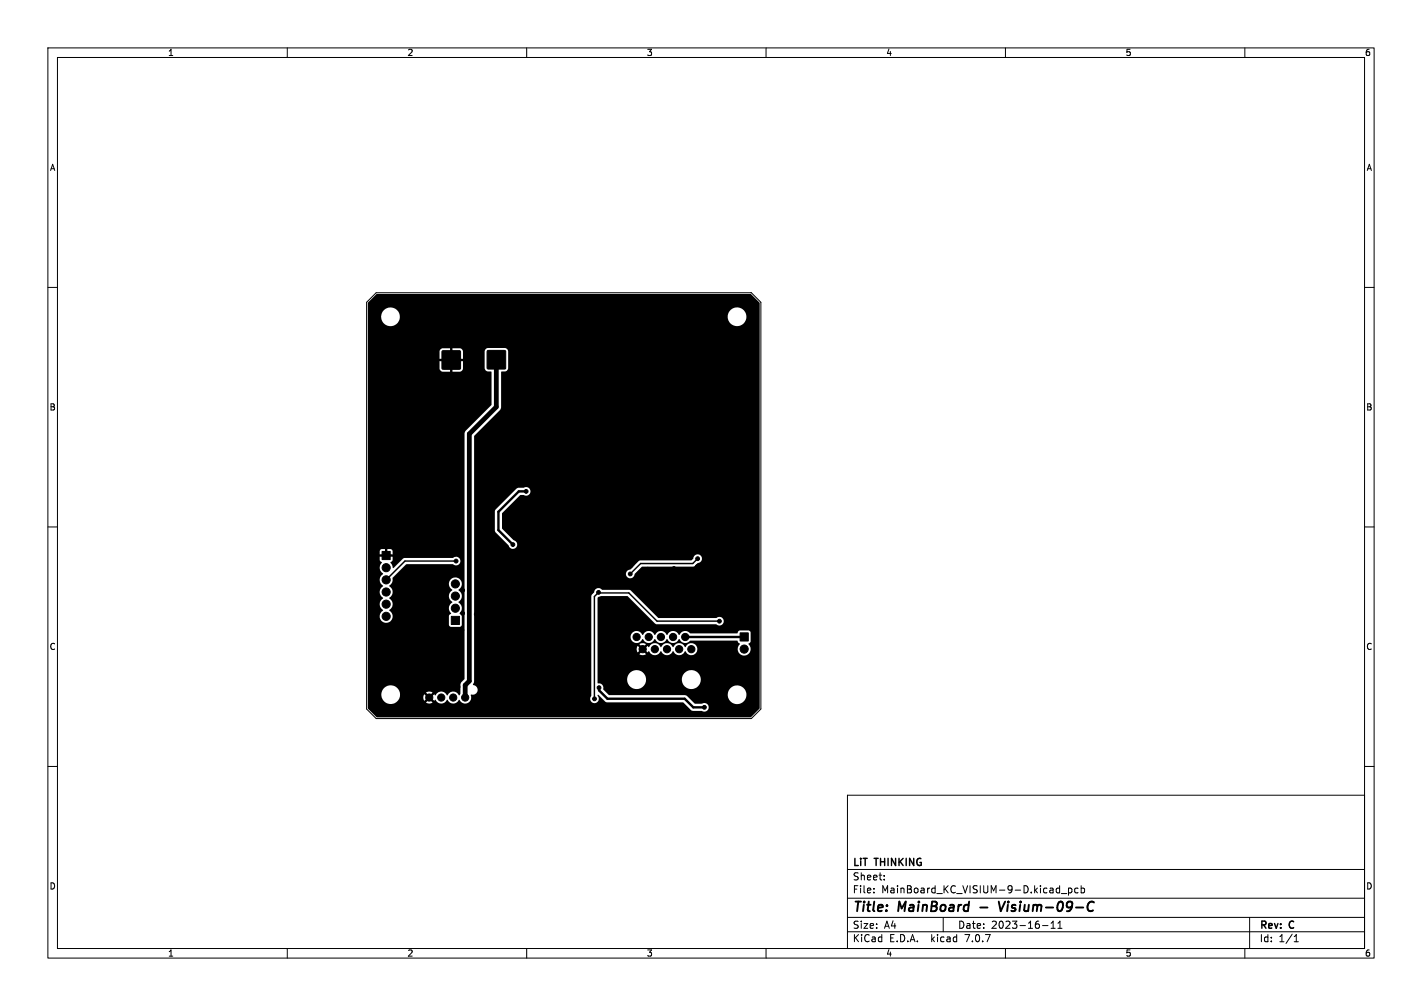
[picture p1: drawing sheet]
<svg xmlns="http://www.w3.org/2000/svg" width="297mm" height="210mm" viewBox="0 0 297 210" stroke-linecap="round" stroke-linejoin="round" font-family="sans-serif">
<defs><g id="words">
<g font-size="2.8">
<text x="178" y="190.9">Title:</text>
<text x="187.7" y="190.9">MainBoard</text>
<text x="210.3" y="190.9">Visium-09-C</text>
</g>
<g font-size="2.1">
<text x="178" y="184">Sheet:</text>
<text x="178" y="181.2">LiT</text>
<text x="182.8" y="181.2">THINKING</text>
<text x="178" y="186.7">File:</text>
<text x="184.1" y="186.7">MainBoard_KC_VISIUM-9-D.kicad_pcb</text>
<text x="178" y="196.9">KiCad</text>
<text x="178" y="194.1">Size:</text>
<text x="184.7" y="194.1">A4</text>
<text x="185.7" y="196.9">E.D.A.</text>
<text x="194.6" y="196.9">kicad</text>
<text x="200" y="194.1">Date:</text>
<text x="201.8" y="196.9">7.0.7</text>
<text x="207" y="194.1">2023-16-11</text>
<text x="263" y="194.3">Rev:</text>
<text x="263" y="196.9">Id:</text>
<text x="267.1" y="196.9">1/1</text>
<text x="269.4" y="194.3">C</text>
</g>
<g font-size="1.8">
<text x="35" y="11.9">1</text>
<text x="85" y="11.9">2</text>
<text x="135" y="11.9">3</text>
<text x="185" y="11.9">4</text>
<text x="235" y="11.9">5</text>
<text x="285" y="11.9">6</text>
<text x="10.3" y="35.9">A</text>
<text x="285.4" y="35.9">A</text>
<text x="10.3" y="85.9">B</text>
<text x="285.3" y="85.9">B</text>
<text x="10.3" y="135.9">C</text>
<text x="285.3" y="135.9">C</text>
<text x="10.3" y="185.9">D</text>
<text x="285.3" y="185.9">D</text>
<text x="35" y="199.9">1</text>
<text x="85" y="199.9">2</text>
<text x="135" y="199.9">3</text>
<text x="185" y="199.9">4</text>
<text x="235" y="199.9">5</text>
<text x="285" y="199.9">6</text>
</g>
</g></defs>
<g fill="none" stroke="#000" stroke-width=".21">
<path d="M10 10h277v190h-277zM12 12h273v186h-273zM60 10v2M110 10v2M160 10v2M210 10v2M260 10v2M10 60h2M285 60h2M78.6 61.1h78.3l2 2v84.9l-2 2h-78.3l-2-2v-84.9zM10 110h2M285 110h2"/>
<path d="M10 160h2M285 160h2M177 166h108v32h-108zM60 198v2M110 198v2M160 198v2M177 194.5h108M177 191.5h108M177 187.5h108M177 181.5h108M182.5 186.3v.1M182.5 185.5v.1"/>
<path d="M184.7 183.6v.1M184.7 182.8v.1M197 191.5v3M210 198v2M217.7 193.2h1.2M219.5 193.8h.9M219.5 192.7l.5-.4v1.5M221 193.8h.8M221 192.7l.4-.4v1.5M221.2 185.4l.1 .1M221.3 184.9v1.5M221.3 186.3l-.1 .1"/>
<path d="M221.7 186.5h1.1M223.2 185.4v1.5M223.2 185.5l.4-.1 .3 .3-.2 .6h-.5M225.2 185.5l-.5-.1-.2 .3 .1 .6h.6M225.8 185.5l.4-.1 .3 .3-.1 .6h-.6M225.8 184.9v1.5M260 198v2M261 191.5v6.5M270.3 196.6h.9M270.3 195.5l.4-.4v1.5"/>
</g>
<path d="M204.7 189.4h1.6M208.6 188.2l.4 2 .9-2M228.3 190l-.4 .2-.5-.1M228.5 188.4l-.1-.1a.76 .76 0 0 0-1 .2" fill="none" stroke="#000" stroke-width=".4"/>
<g fill="#000" stroke="#000" stroke-width=".21">
<path d="M92.4 73.3h3.7v3.7h-3.7zM101.8 73.2h3.8v3.8h-3.8zM79.8 115.1h1.7v1.7h-1.7zM94.3 128.7h1.7v1.7h-1.7zM154.6 132.1h1.7v1.7h-1.7z"/>
<circle cx="104.8" cy="97.8" r=".4"/>
<circle cx="106" cy="97.9" r=".4"/>
<circle cx="107.3" cy="97.9" r=".4"/>
<circle cx="108.6" cy="97.9" r=".4"/>
<circle cx="109.8" cy="97.9" r=".4"/>
<circle cx="80.7" cy="118.5" r=".85"/>
<circle cx="94" cy="115.6" r=".4"/>
<circle cx="95.3" cy="117.1" r=".4"/>
<circle cx="95.6" cy="119.6" r=".4"/>
<circle cx="100.3" cy="117.9" r=".4"/>
<circle cx="102.4" cy="119.1" r=".4"/>
<circle cx="104.3" cy="114.3" r=".4"/>
<circle cx="105.8" cy="108.1" r=".4"/>
<circle cx="105.8" cy="114.4" r=".4"/>
<circle cx="106.4" cy="102.5" r=".4"/>
<circle cx="107.1" cy="113.7" r=".4"/>
<circle cx="109.8" cy="112.6" r=".4"/>
<circle cx="109.9" cy="102.6" r=".4"/>
<circle cx="110.9" cy="108.4" r=".4"/>
<circle cx="110.9" cy="119.2" r=".4"/>
<circle cx="111.1" cy="111.1" r=".4"/>
<circle cx="112.3" cy="119.3" r=".4"/>
<circle cx="112.5" cy="105.6" r=".4"/>
<circle cx="113.6" cy="119.3" r=".4"/>
<circle cx="114.8" cy="117.1" r=".4"/>
<circle cx="114.9" cy="119.3" r=".4"/>
<circle cx="115.1" cy="102.7" r=".4"/>
<circle cx="115.7" cy="111.6" r=".4"/>
<circle cx="115.7" cy="109.4" r=".4"/>
<circle cx="116.3" cy="117.1" r=".4"/>
<circle cx="116.4" cy="119.3" r=".4"/>
<circle cx="117.2" cy="104.4" r=".4"/>
<circle cx="117.7" cy="119.3" r=".4"/>
<circle cx="118.9" cy="119.3" r=".4"/>
<circle cx="119.5" cy="106.5" r=".4"/>
<circle cx="119.8" cy="108.9" r=".4"/>
<circle cx="127.8" cy="117.4" r=".4"/>
<circle cx="127.8" cy="118.6" r=".4"/>
<circle cx="131.6" cy="119.8" r=".4"/>
<circle cx="131.7" cy="118.1" r=".4"/>
<circle cx="135.3" cy="118.8" r=".4"/>
<circle cx="139.4" cy="109.1" r=".4"/>
<circle cx="140.6" cy="109.2" r=".4"/>
<circle cx="140.8" cy="118.7" r=".4"/>
<circle cx="141.8" cy="109.2" r=".4"/>
<circle cx="143.1" cy="109.2" r=".4"/>
<circle cx="144.4" cy="109.2" r=".4"/>
<circle cx="145.6" cy="118.3" r=".4"/>
<circle cx="145.7" cy="116.6" r=".4"/>
<circle cx="145.7" cy="109.2" r=".4"/>
<circle cx="154.1" cy="116.6" r=".4"/>
<circle cx="156.2" cy="112.5" r=".4"/>
<circle cx="79.6" cy="136.3" r=".4"/>
<circle cx="79.6" cy="137.5" r=".4"/>
<circle cx="79.6" cy="138.9" r=".4"/>
<circle cx="80.7" cy="128.7" r=".85"/>
<circle cx="80.7" cy="126.1" r=".85"/>
<circle cx="80.7" cy="123.6" r=".85"/>
<circle cx="80.7" cy="121" r=".85"/>
<circle cx="82.1" cy="131.1" r=".4"/>
<circle cx="83.2" cy="120.7" r=".4"/>
<circle cx="83.8" cy="124.9" r=".4"/>
<circle cx="83.8" cy="122.5" r=".4"/>
<circle cx="83.9" cy="127.4" r=".4"/>
<circle cx="85.8" cy="135.5" r=".4"/>
<circle cx="88.1" cy="137.2" r=".4"/>
<circle cx="88.7" cy="121.8" r=".4"/>
<circle cx="89.2" cy="127.7" r=".4"/>
<circle cx="89.7" cy="139.3" r=".4"/>
<circle cx="91.5" cy="120.1" r=".4"/>
<circle cx="91.9" cy="127.3" r=".4"/>
<circle cx="92.3" cy="139.4" r=".4"/>
<circle cx="95.1" cy="124.4" r=".85"/>
<circle cx="95.1" cy="121.9" r=".85"/>
<circle cx="95.1" cy="127" r=".85"/>
<circle cx="96.5" cy="131.6" r=".4"/>
<circle cx="96.6" cy="128" r=".4"/>
<circle cx="96.6" cy="123.2" r=".4"/>
<circle cx="99.5" cy="128.2" r=".4"/>
<circle cx="99.9" cy="123.6" r=".4"/>
<circle cx="99.9" cy="126.3" r=".4"/>
<circle cx="102.8" cy="133.4" r=".4"/>
<circle cx="102.8" cy="135.6" r=".4"/>
<circle cx="103.1" cy="121" r=".4"/>
<circle cx="103.5" cy="128.4" r=".4"/>
<circle cx="103.5" cy="126.6" r=".4"/>
<circle cx="109.2" cy="126.1" r=".4"/>
<circle cx="110.3" cy="122.5" r=".4"/>
<circle cx="110.4" cy="126.1" r=".4"/>
<circle cx="111.7" cy="126.1" r=".4"/>
<circle cx="112.1" cy="139.5" r=".4"/>
<circle cx="113" cy="126.1" r=".4"/>
<circle cx="113.6" cy="137.9" r=".4"/>
<circle cx="114.3" cy="139.5" r=".3"/>
<circle cx="114.4" cy="128.6" r=".4"/>
<circle cx="114.5" cy="126.8" r=".4"/>
<circle cx="115" cy="138" r=".4"/>
<circle cx="115.7" cy="139.5" r=".3"/>
<circle cx="116.4" cy="137.9" r=".4"/>
<circle cx="117.6" cy="122.6" r=".4"/>
<circle cx="117.9" cy="139.5" r=".4"/>
<circle cx="119.6" cy="120.3" r=".4"/>
<circle cx="125" cy="123.7" r=".4"/>
<circle cx="126.5" cy="125.1" r=".4"/>
<circle cx="127.8" cy="131" r=".4"/>
<circle cx="128.2" cy="122.2" r=".4"/>
<circle cx="129.3" cy="128" r=".4"/>
<circle cx="131.8" cy="136.3" r=".4"/>
<circle cx="131.8" cy="135" r=".4"/>
<circle cx="132.3" cy="131" r=".4"/>
<circle cx="132.8" cy="128" r=".4"/>
<circle cx="132.8" cy="120.7" r=".4"/>
<circle cx="133" cy="133" r=".75"/>
<circle cx="134.2" cy="135.5" r=".75"/>
<circle cx="135.5" cy="133" r=".75"/>
<circle cx="136.8" cy="135.5" r=".75"/>
<circle cx="138" cy="133" r=".75"/>
<circle cx="139.3" cy="135.5" r=".75"/>
<circle cx="140.1" cy="123.3" r=".4"/>
<circle cx="140.6" cy="133" r=".75"/>
<circle cx="141.3" cy="131.2" r=".4"/>
<circle cx="141.8" cy="135.5" r=".75"/>
<circle cx="143.1" cy="126.2" r=".4"/>
<circle cx="143.1" cy="133" r=".75"/>
<circle cx="143.1" cy="123.3" r=".4"/>
<circle cx="144.4" cy="135.5" r=".75"/>
<circle cx="144.7" cy="131.2" r=".4"/>
<circle cx="145.6" cy="125.1" r=".4"/>
<circle cx="145.6" cy="123.1" r=".4"/>
<circle cx="148.3" cy="128.2" r=".4"/>
<circle cx="149.2" cy="122.3" r=".4"/>
<circle cx="149.5" cy="131.2" r=".4"/>
<circle cx="149.5" cy="135.2" r=".4"/>
<circle cx="150.3" cy="129.7" r=".4"/>
<circle cx="152.3" cy="130.9" r=".4"/>
<circle cx="152.3" cy="129.5" r=".4"/>
<circle cx="153.8" cy="129.5" r=".4"/>
<circle cx="153.8" cy="130.9" r=".4"/>
<circle cx="154.1" cy="120" r=".4"/>
<circle cx="155.4" cy="135.5" r=".85"/>
<circle cx="156.2" cy="124.6" r=".4"/>
<circle cx="79.6" cy="140.2" r=".4"/>
<circle cx="85.4" cy="142.8" r=".4"/>
<circle cx="85.4" cy="145.8" r=".4"/>
<circle cx="85.4" cy="140.4" r=".4"/>
<circle cx="89.7" cy="145.6" r=".75"/>
<circle cx="92.2" cy="145.6" r=".75"/>
<circle cx="92.7" cy="143.4" r=".4"/>
<circle cx="94.7" cy="145.6" r=".75"/>
<circle cx="94.8" cy="142.1" r=".4"/>
<circle cx="95.7" cy="143.4" r=".4"/>
<circle cx="96" cy="141.3" r=".4"/>
<circle cx="97.2" cy="145.6" r=".75"/>
<circle cx="99" cy="147.9" r=".4"/>
<circle cx="100.6" cy="148" r=".4"/>
<circle cx="112" cy="140.9" r=".4"/>
<circle cx="112.1" cy="142.3" r=".4"/>
<circle cx="113.6" cy="141.6" r=".3"/>
<circle cx="113.6" cy="140.2" r=".3"/>
<circle cx="113.6" cy="143.8" r=".4"/>
<circle cx="114.3" cy="142.3" r=".3"/>
<circle cx="114.3" cy="140.9" r=".3"/>
<circle cx="115" cy="141.6" r=".3"/>
<circle cx="115" cy="140.2" r=".3"/>
<circle cx="115" cy="143.8" r=".4"/>
<circle cx="115.7" cy="140.9" r=".3"/>
<circle cx="115.7" cy="142.3" r=".3"/>
<circle cx="116.4" cy="141.6" r=".3"/>
<circle cx="116.4" cy="140.2" r=".3"/>
<circle cx="116.4" cy="143.8" r=".4"/>
<circle cx="117.9" cy="142.3" r=".4"/>
<circle cx="117.9" cy="140.9" r=".4"/>
<circle cx="124.2" cy="145.9" r=".4"/>
<circle cx="124.2" cy="148.8" r=".4"/>
<circle cx="125.1" cy="143.6" r=".4"/>
<circle cx="126.8" cy="142.1" r=".4"/>
<circle cx="127.5" cy="149" r=".4"/>
<circle cx="127.5" cy="147.6" r=".4"/>
<circle cx="131.6" cy="148.4" r=".4"/>
<circle cx="133.4" cy="148.4" r=".4"/>
<circle cx="136.1" cy="142.7" r=".4"/>
<circle cx="136.8" cy="148.4" r=".4"/>
<circle cx="137.3" cy="141.4" r=".4"/>
<circle cx="138.1" cy="144.3" r=".4"/>
<circle cx="138.4" cy="140.2" r=".4"/>
<circle cx="138.8" cy="148.4" r=".4"/>
<circle cx="139.3" cy="143" r=".4"/>
<circle cx="140.4" cy="141.8" r=".4"/>
<circle cx="140.7" cy="148.4" r=".4"/>
<circle cx="143.2" cy="148.5" r=".4"/>
<circle cx="147.1" cy="147.7" r=".4"/>
<circle cx="155.3" cy="141.5" r=".4"/>
</g>
<path d="M109.9 102.6h-1.5l-4.3 4.2v3.9l3 3M155.4 133h-12.3M125.1 143.6v.5l1.8 1.8h16.1l1.8 1.8h2.3" fill="none" stroke="#000" stroke-width=".5"/>
<path d="M103.7 75.1v9.8l-5.7 5.7v51.6l-.8 .8v2.6" fill="none" stroke="#000" stroke-width="1"/>
<path d="M95.3 117.1h-10.7l-3.9 3.9M145.7 116.6l-1 1h-10.9l-2.2 2.2M150.3 129.7h-13.1l-5.9-5.9h-6.2l-.1-.1-.9 .8v21.4M124.1 145.9h.1" fill="none" stroke="#000" stroke-width=".3"/>
<path d="M76.9 63.2l1.8-1.8h78.1l1.9 1.9-.1 84.6-1.8 1.9h-78.1l-1.9-1.9v-2.9h2.8l.1 .3a1.95 1.95 0 0 0 1.7 1.7 1.95 1.95 0 0 0 2.1-1.4h4.9l.2 .7 .5-.5 .3 .3-.4 .6a1.23 1.23 0 0 0 1.3 0l-.4-.5 .2-.3h.2l.4 .4 .3-.2a1.33 1.33 0 0 0 1.2 .8 1.33 1.33 0 0 0 1.2-.8 1.37 1.37 0 0 0 1.3 .8 1.37 1.37 0 0 0 1.2-.8 1.31 1.31 0 0 0 1.3 .8 1.31 1.31 0 0 0 1.2-1h24.9v.2a.92 .92 0 0 0 1.3 .5 .92 .92 0 0 0 .2-1.4l.2-.1 1.3 1.3 .5 .2h15.8l1.9 1.8h2.1a.92 .92 0 0 0 1.4-.7 .92 .92 0 0 0-1.4-.8h-1.5l-1.5-1.6-.5-.2-16-.1h24.9v.3a1.96 1.96 0 0 0 3.1 1.3 1.96 1.96 0 0 0-.3-3.3 1.96 1.96 0 0 0-2.8 1.7h-24.9l-1.1-1.1a1.04 1.04 0 0 0-1.2-1.3v-.7h6.2a1.98 1.98 0 0 0 2 1.9 1.98 1.98 0 0 0 1.9-1.9h7.5v.2a1.98 1.98 0 0 0 3.1 1.4 1.98 1.98 0 0 0-.2-3.4 1.98 1.98 0 0 0-2.9 1.8h-7.5v-.3a1.98 1.98 0 0 0-2.1-1.7 1.98 1.98 0 0 0-1.8 2h-6.2v-6.4h8.2l.2 .7 .4-.4h.2l.2 .2-.5 .6 .7 .2 .7-.2-.5-.5 .3-.4 .6 .5 .2-.3a1.38 1.38 0 0 0 1.3 .9 1.38 1.38 0 0 0 1.2-.9 1.38 1.38 0 0 0 1.3 .9 1.38 1.38 0 0 0 1.3-.9 1.38 1.38 0 0 0 1.3 .9 1.38 1.38 0 0 0 1.2-.9 1.28 1.28 0 0 0 1.8 .8 1.28 1.28 0 0 0 .5-1.9 1.28 1.28 0 0 0-2-.1l-.3 .4a1.38 1.38 0 0 0-1.3-.8 1.38 1.38 0 0 0-1.2 .8 1.38 1.38 0 0 0-1.3-.8 1.38 1.38 0 0 0-1.3 .8 1.38 1.38 0 0 0-1.2-.8 1.38 1.38 0 0 0-1.3 .8l-.2-.3-.5 .5-.3-.2v-.2l.4-.4a1.23 1.23 0 0 0-1.4 0l.5 .5-.3 .3-.5-.5-.2 .7h-8.2v-2.5h6.9a1.31 1.31 0 0 0 1.1 1.2 1.31 1.31 0 0 0 1.4-.8 1.38 1.38 0 0 0 1.3 .8 1.38 1.38 0 0 0 1.3-.8 1.38 1.38 0 0 0 1.2 .8 1.38 1.38 0 0 0 1.3-.8 1.38 1.38 0 0 0 1.3 .8 1.38 1.38 0 0 0 1.3-.8 1.38 1.38 0 0 0 2.3 .3h9.8l.5 .7a1.39 1.39 0 0 0 0 2 1.39 1.39 0 0 0 2 0 1.39 1.39 0 0 0-.2-2l.5-.5v-1.9l-.4-.4h-1.9l-.5 .6h-9.8a1.38 1.38 0 0 0-2.4 .4 1.38 1.38 0 0 0-1.2-.9 1.38 1.38 0 0 0-1.3 .9 1.38 1.38 0 0 0-1.3-.9 1.38 1.38 0 0 0-1.2 .9 1.38 1.38 0 0 0-1.3-.9 1.38 1.38 0 0 0-1.3 .9 1.31 1.31 0 0 0-1.4-.9 1.31 1.31 0 0 0-1.1 1.3h-6.9v-8.2l.2-.2 .5-.2h5.6l5.9 5.9h12.6a.91 .91 0 0 0 1.3 0 .91 .91 0 0 0 0-1.3 .91 .91 0 0 0-1.3 0h-12l-5.9-5.8-6-.1a.93 .93 0 0 0-1-.3 .93 .93 0 0 0-.6 .9l-.5 .4-.1 .4v20.7l-.2 .7h-24.9v-.9a1.05 1.05 0 0 0 1.4-.8 1.05 1.05 0 0 0-1-1.3l.2-.7v-22.4h31.7a.92 .92 0 0 0 1 .9 .92 .92 0 0 0 .9-.9l1.5-1.5h10.7l1-.8a.91 .91 0 0 0 .8-.9 .91 .91 0 0 0-1-.9 .91 .91 0 0 0-.8 .9l-.4 .4h-10.7l-.3 .2-1.8 1.7a.9 .9 0 0 0-.9 .9h-31.7v-9.2h4.3l.2 .5 2.7 2.7a.92 .92 0 0 0 1.6 .5 .92 .92 0 0 0-.5-1.5l-2.4-2.5v-3.1l3.7-3.8 .8-.1a.92 .92 0 0 0 1.4-.7 .92 .92 0 0 0-1.4-.8h-1.2l-.3 .2-4.4 4.4-.2 .4v3.8h-4.3v-19.5l5.5-5.7 .2-.5v-7.2l1-.2 .3-.2 .1-.5v-3.5l-.3-.5-.4-.2-3.6 .1-.3 .1-.3 .4v3.6l.2 .5 .3 .2 1 .2v6.8l-5.4 5.4-.3 .6v51.2l-.8 1v2.1l-.3 .4a1.38 1.38 0 0 0-1.2-.8 1.38 1.38 0 0 0-1.3 .8 1.38 1.38 0 0 0-1.2-.8 1.38 1.38 0 0 0-1.3 .8l-.2-.3-.6 .5-.2-.3 .4-.5-.6-.2-.7 .2 .4 .5-.2 .2-.1 .1-.5-.5-.2 .7h-4.9a1.95 1.95 0 0 0-1.6-2.5 1.95 1.95 0 0 0-2.3 1.9h-2.8v-16.3h2.5v.2a1.39 1.39 0 0 0 2.2 .8 1.39 1.39 0 0 0-.2-2.3l.4-.4h12.1v.4l.4 .6-.4 .6v1.9l.4 .4h1.9l.3-.3 .1-2-.5-.5a1.51 1.51 0 0 0-.3-2.4 1.48 1.48 0 0 0 0-2.6 1.39 1.39 0 0 0 .4-2.1 1.39 1.39 0 0 0-2.1 .1 1.39 1.39 0 0 0 .5 2.1 1.48 1.48 0 0 0 0 2.5l-.6 .6-.1 .7h-12.1a1.49 1.49 0 0 0-.4-2.2 1.48 1.48 0 0 0 0-2.5 1.61 1.61 0 0 0 .7-1.7l2.9-2.8h9.7a.92 .92 0 0 0 1.3 0 .92 .92 0 0 0 0-1.3 .92 .92 0 0 0-1.3 0h-10.1l-2.4 2.1-.6-1.1 .4-.4 .1-.9h-.7l-.2-.1 .2-.4h.7l-.1-.8-.3-.3h-.7v.8l-.4 .1-.1-.1v-.8h-.6l-.4 .2-.1 .3v.6l.9 .1-.1 .4h-.8l.1 .9 .4 .3a1.6 1.6 0 0 0 .2 2.4 1.48 1.48 0 0 0 0 2.5 1.49 1.49 0 0 0 0 2.6 1.48 1.48 0 0 0 0 2.5 1.59 1.59 0 0 0-.7 1.3h-2.5v-53.8h16.3l.1 .1-.1 .4h-1.3v1.6l.4 .5 1.8 .1v-1.3l.1-.1 .4 .1v1.3h1.6l.4-.3 .2-.4v-1.5h-1.3l-.1-.1 .1-.4h1.3v-1.6l-.3-.4-.4-.2h-1.5v1.3l-.1 .1-.4-.1v-1.3l-1.8 .1-.4 .5v1.6h-15v-8.8h2.8a1.96 1.96 0 0 0 2 2 1.96 1.96 0 0 0 1.9-2h68.5v.3a1.96 1.96 0 0 0 3.1 1.3 1.96 1.96 0 0 0-.3-3.3 1.96 1.96 0 0 0-2.8 1.7h-68.5v-.2a1.96 1.96 0 0 0-2.1-1.7 1.96 1.96 0 0 0-1.8 1.9h-2.8z" fill="#000"/>
<use href="#words"/>
</svg>
